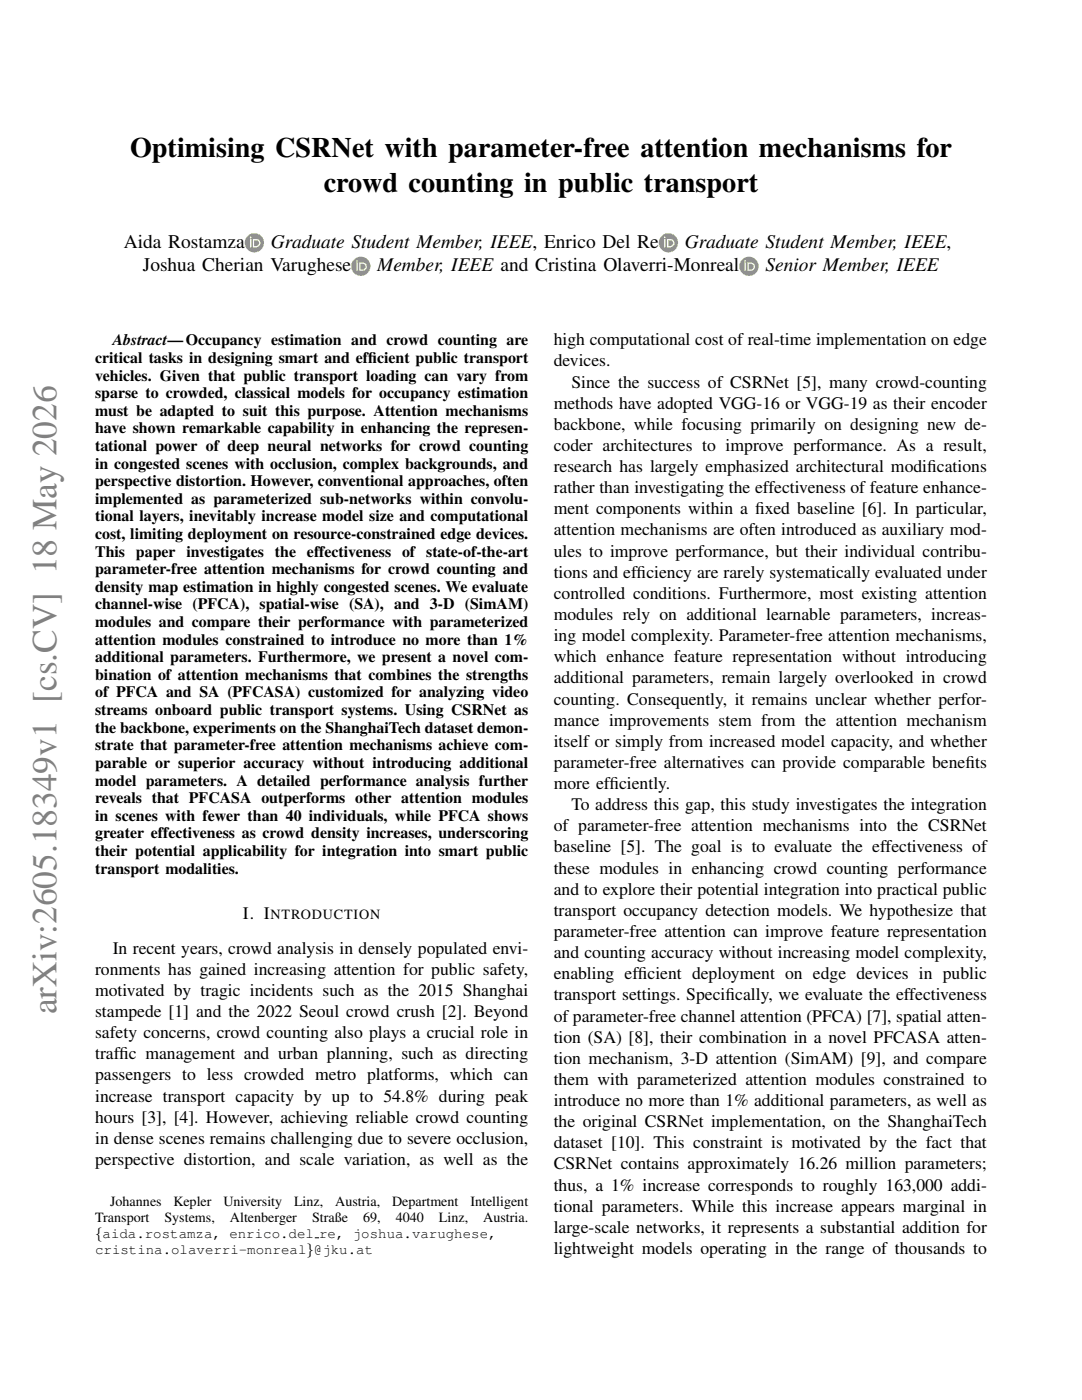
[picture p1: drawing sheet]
<svg xmlns="http://www.w3.org/2000/svg" width="216mm" height="279mm" viewBox="0 0 216 279" stroke-linecap="round" stroke-linejoin="round" font-family="sans-serif">
<defs><g id="words">
<text font-size="7.1" fill="#808080" x="11.3" y="202.4" transform="rotate(-90 11.3 202.4)">arXiv:2605.18349v1 [cs.CV] 18 May 2026</text>
<g font-size="5.6">
<text x="25.9" y="31.3">Optimising CSRNet with parameter-free attention mechanisms for</text>
<text x="64.6" y="38.3">crowd counting in public transport</text>
</g>
<g font-size="3.9">
<text x="24.7" y="49.4">Aida Rostamza</text>
<text x="54" y="49.4">Graduate Student Member, IEEE, Enrico Del Re</text>
<text x="136.7" y="49.4">Graduate Student Member, IEEE,</text>
<text x="28.5" y="54.1">Joshua Cherian Varughese</text>
<text x="75.3" y="54.1">Member, IEEE and Cristina Olaverri-Monreal</text>
<text x="152.7" y="54.1">Senior Member, IEEE</text>
</g>
<g font-size="3.5">
<text x="110.5" y="68.9">high computational cost of real-time implementation on edge</text>
<text x="110.5" y="73.1">devices.</text>
<text x="114" y="77.3">Since the success of CSRNet [5], many crowd-counting</text>
<text x="110.5" y="81.6">methods have adopted VGG-16 or VGG-19 as their encoder</text>
<text x="110.5" y="85.8">backbone, while focusing primarily on designing new de-</text>
<text x="110.5" y="90">coder architectures to improve performance. As a result,</text>
<text x="110.5" y="94.2">research has largely emphasized architectural modif</text>
<text x="185" y="94.2">ications</text>
<text x="110.5" y="98.4">rather than investigating the effectiveness of feature enhance-</text>
<text x="110.5" y="102.6">ment components within a f</text>
<text x="110.5" y="106.9">attention mechanisms are often introduced as auxiliary mod-</text>
<text x="150.7" y="102.6">ixed baseline [6]. In particular,</text>
<text x="110.5" y="111.1">ules to improve performance, but their individual contribu-</text>
<text x="110.5" y="115.3">tions and eff</text>
<text x="110.5" y="119.5">controlled conditions. Furthermore, most existing attention</text>
<text x="127" y="115.3">iciency are rarely systematically evaluated under</text>
<text x="110.5" y="123.7">modules rely on additional learnable parameters, increas-</text>
<text x="110.5" y="128">ing model complexity. Parameter-free attention mechanisms,</text>
<text x="110.5" y="132.2">which enhance feature representation without introducing</text>
<text x="110.5" y="136.4">additional parameters, remain largely overlooked in crowd</text>
<text x="110.5" y="140.6">counting. Consequently, it remains unclear whether perfor-</text>
<text x="110.5" y="144.8">mance improvements stem from the attention mechanism</text>
<text x="110.5" y="149">itself or simply from increased model capacity, and whether</text>
<text x="110.5" y="153.3">parameter-free alternatives can provide comparable benef</text>
<text x="192.6" y="153.3">its</text>
<text x="110.5" y="157.5">more eff</text>
<text x="114" y="161.7">To address this gap, this study investigates the integration</text>
<text x="121.6" y="157.5">iciently.</text>
<text x="110.5" y="165.9">of parameter-free attention mechanisms into the CSRNet</text>
<text x="110.5" y="170.1">baseline [5]. The goal is to evaluate the effectiveness of</text>
<text x="110.5" y="174.3">these modules in enhancing crowd counting performance</text>
<text x="110.5" y="178.6">and to explore their potential integration into practical public</text>
<text x="48.5" y="183.3">I. I</text>
<text x="110.5" y="182.8">transport occupancy detection models. We hypothesize that</text>
<text x="22.5" y="190.3">In recent years, crowd analysis in densely populated envi-</text>
<text x="110.5" y="187">parameter-free attention can improve feature representation</text>
<text x="110.5" y="191.2">and counting accuracy without increasing model complexity,</text>
<text x="19" y="194.5">ronments has gained increasing attention for public safety,</text>
<text x="110.5" y="195.4">enabling eff</text>
<text x="127.3" y="195.4">icient deployment on edge devices in public</text>
<text x="19" y="198.8">motivated by tragic incidents such as the 2015 Shanghai</text>
<text x="19" y="203">stampede [1] and the 2022 Seoul crowd crush [2]. Beyond</text>
<text x="110.5" y="199.7">transport settings. Specif</text>
<text x="110.5" y="203.9">of parameter-free channel attention (PFCA) [7], spatial atten-</text>
<text x="144.8" y="199.7">ically, we evaluate the effectiveness</text>
<text x="19" y="207.2">safety concerns, crowd counting also plays a crucial role in</text>
<text x="110.5" y="208.1">tion (SA) [8], their combination in a novel PFCASA atten-</text>
<text x="19" y="211.4">traff</text>
<text x="19" y="215.6">passengers to less crowded metro platforms, which can</text>
<text x="23.8" y="211.4">ic management and urban planning, such as directing</text>
<text x="110.5" y="212.3">tion mechanism, 3-D attention (SimAM) [9], and compare</text>
<text x="19" y="219.9">increase transport capacity by up to 54.8% during peak</text>
<text x="110.5" y="216.5">them with parameterized attention modules constrained to</text>
<text x="110.5" y="220.7">introduce no more than 1% additional parameters, as well as</text>
<text x="19" y="224.1">hours [3], [4]. However, achieving reliable crowd counting</text>
<text x="110.5" y="225">the original CSRNet implementation, on the ShanghaiTech</text>
<text x="19" y="228.3">in dense scenes remains challenging due to severe occlusion,</text>
<text x="19" y="232.5">perspective distortion, and scale variation, as well as the</text>
<text x="110.5" y="229.2">dataset [10]. This constraint is motivated by the fact that</text>
<text x="110.5" y="233.4">CSRNet contains approximately 16.26 million parameters;</text>
<text x="110.5" y="237.6">thus, a 1% increase corresponds to roughly 163,000 addi-</text>
<text x="110.5" y="241.8">tional parameters. While this increase appears marginal in</text>
<text x="110.5" y="246">large-scale networks, it represents a substantial addition for</text>
<text x="110.5" y="250.3">lightweight models operating in the range of thousands to</text>
</g>
<g font-size="3.2">
<text x="22.5" y="68.9">Abstract—Occupancy estimation and crowd counting are</text>
<text x="19" y="72.4">critical tasks in designing smart and eff</text>
<text x="19" y="75.9">vehicles. Given that public transport loading can vary from</text>
<text x="73.5" y="72.4">icient public transport</text>
<text x="19" y="79.5">sparse to crowded, classical models for occupancy estimation</text>
<text x="19" y="83">must be adapted to suit this purpose. Attention mechanisms</text>
<text x="19" y="86.5">have shown remarkable capability in enhancing the represen-</text>
<text x="19" y="90">tational power of deep neural networks for crowd counting</text>
<text x="19" y="93.5">in congested scenes with occlusion, complex backgrounds, and</text>
<text x="19" y="97">perspective distortion. However, conventional approaches, often</text>
<text x="19" y="100.5">implemented as parameterized sub-networks within convolu-</text>
<text x="19" y="104.1">tional layers, inevitably increase model size and computational</text>
<text x="19" y="107.6">cost, limiting deployment on resource-constrained edge devices.</text>
<text x="19" y="111.1">This paper investigates the effectiveness of state-of-the-art</text>
<text x="19" y="114.6">parameter-free attention mechanisms for crowd counting and</text>
<text x="19" y="118.1">density map estimation in highly congested scenes. We evaluate</text>
<text x="19" y="121.6">channel-wise (PFCA), spatial-wise (SA), and 3-D (SimAM)</text>
<text x="19" y="125.1">modules and compare their performance with parameterized</text>
<text x="19" y="128.7">attention modules constrained to introduce no more than 1%</text>
<text x="19" y="132.2">additional parameters. Furthermore, we present a novel com-</text>
<text x="19" y="135.7">bination of attention mechanisms that combines the strengths</text>
<text x="19" y="139.2">of PFCA and SA (PFCASA) customized for analyzing video</text>
<text x="19" y="142.7">streams onboard public transport systems. Using CSRNet as</text>
<text x="19" y="146.2">the backbone, experiments on the ShanghaiTech dataset demon-</text>
<text x="19" y="149.7">strate that parameter-free attention mechanisms achieve com-</text>
<text x="19" y="153.3">parable or superior accuracy without introducing additional</text>
<text x="19" y="156.8">model parameters. A detailed performance analysis further</text>
<text x="19" y="160.3">reveals that PFCASA outperforms other attention modules</text>
<text x="19" y="163.8">in scenes with fewer than 40 individuals, while PFCA shows</text>
<text x="19" y="167.3">greater effectiveness as crowd density increases, underscoring</text>
<text x="19" y="170.8">their potential applicability for integration into smart public</text>
<text x="19" y="174.3">transport modalities.</text>
</g>
<g font-size="2.8">
<text x="54" y="183.3">NTRODUCTION</text>
<text x="19" y="243.9">Transport</text>
<text x="22" y="240.8">Johannes</text>
<text x="32.8" y="243.9">Systems,</text>
<text x="34.6" y="240.8">Kepler</text>
<text x="44.6" y="240.8">University</text>
<text x="45.9" y="243.9">Altenberger</text>
<text x="58.7" y="240.8">Linz,</text>
<text x="62.3" y="243.9">Straße</text>
<text x="66.9" y="240.8">Austria,</text>
<text x="72.4" y="243.9">69,</text>
<text x="78.2" y="240.8">Department</text>
<text x="79" y="243.9">4040</text>
<text x="87.6" y="243.9">Linz,</text>
<text x="93.9" y="240.8">Intelligent</text>
<text x="96.4" y="243.9">Austria.</text>
<text x="19" y="247.1">{aida.rostamza, enrico.del re, joshua.varughese,</text>
<text x="19" y="250.3">cristina.olaverri-monreal}@jku.at</text>
</g>
</g></defs>
<circle cx="50.8" cy="48.5" r="1.92" fill="#a6ce39"/>
<path d="M49.9 47.7h.2v1.6h-.2zM50.5 47.7a1.13 1.13 0 0 1 1.4 .5 .81 .81 0 0 1-.8 1.1h-.6zM50.7 47.9v1.2a.68 .68 0 0 0 1-.6 .68 .68 0 0 0-1-.6zM49.9 47.4a.15 .15 0 0 1 .3 0 .15 .15 0 0 1-.3 0z" fill="#fff"/>
<circle cx="133.4" cy="48.5" r="1.92" fill="#a6ce39"/>
<path d="M132.5 47.7h.3v1.6h-.3zM133.1 47.7a1.13 1.13 0 0 1 1.4 .5 .81 .81 0 0 1-.8 1.1h-.6zM133.3 47.9v1.2a.68 .68 0 0 0 1-.6 .68 .68 0 0 0-1-.6zM132.5 47.4a.15 .15 0 0 1 .3 0 .15 .15 0 0 1-.3 0z" fill="#fff"/>
<circle cx="72" cy="53.1" r="1.92" fill="#a6ce39"/>
<path d="M71.1 52.4h.3v1.6h-.3zM71.7 52.4a1.13 1.13 0 0 1 1.4 .5 .81 .81 0 0 1-.8 1.1h-.6zM71.9 52.6v1.2a.68 .68 0 0 0 1-.6 .68 .68 0 0 0-1-.6zM71.1 52.1a.15 .15 0 0 1 .3 0 .15 .15 0 0 1-.3 0z" fill="#fff"/>
<circle cx="149.4" cy="53.1" r="1.92" fill="#a6ce39"/>
<path d="M148.6 52.4h.2v1.6h-.2zM149.2 52.4a1.13 1.13 0 0 1 1.4 .5 .81 .81 0 0 1-.8 1.1h-.6zM149.4 52.6v1.2a.68 .68 0 0 0 1-.6 .68 .68 0 0 0-1-.6zM148.6 52.1a.15 .15 0 0 1 .3 0 .15 .15 0 0 1-.3 0z" fill="#fff"/>
<path d="M62.8 247h.9" fill="none" stroke="#000" stroke-width=".2"/>
<use href="#words"/>
</svg>
